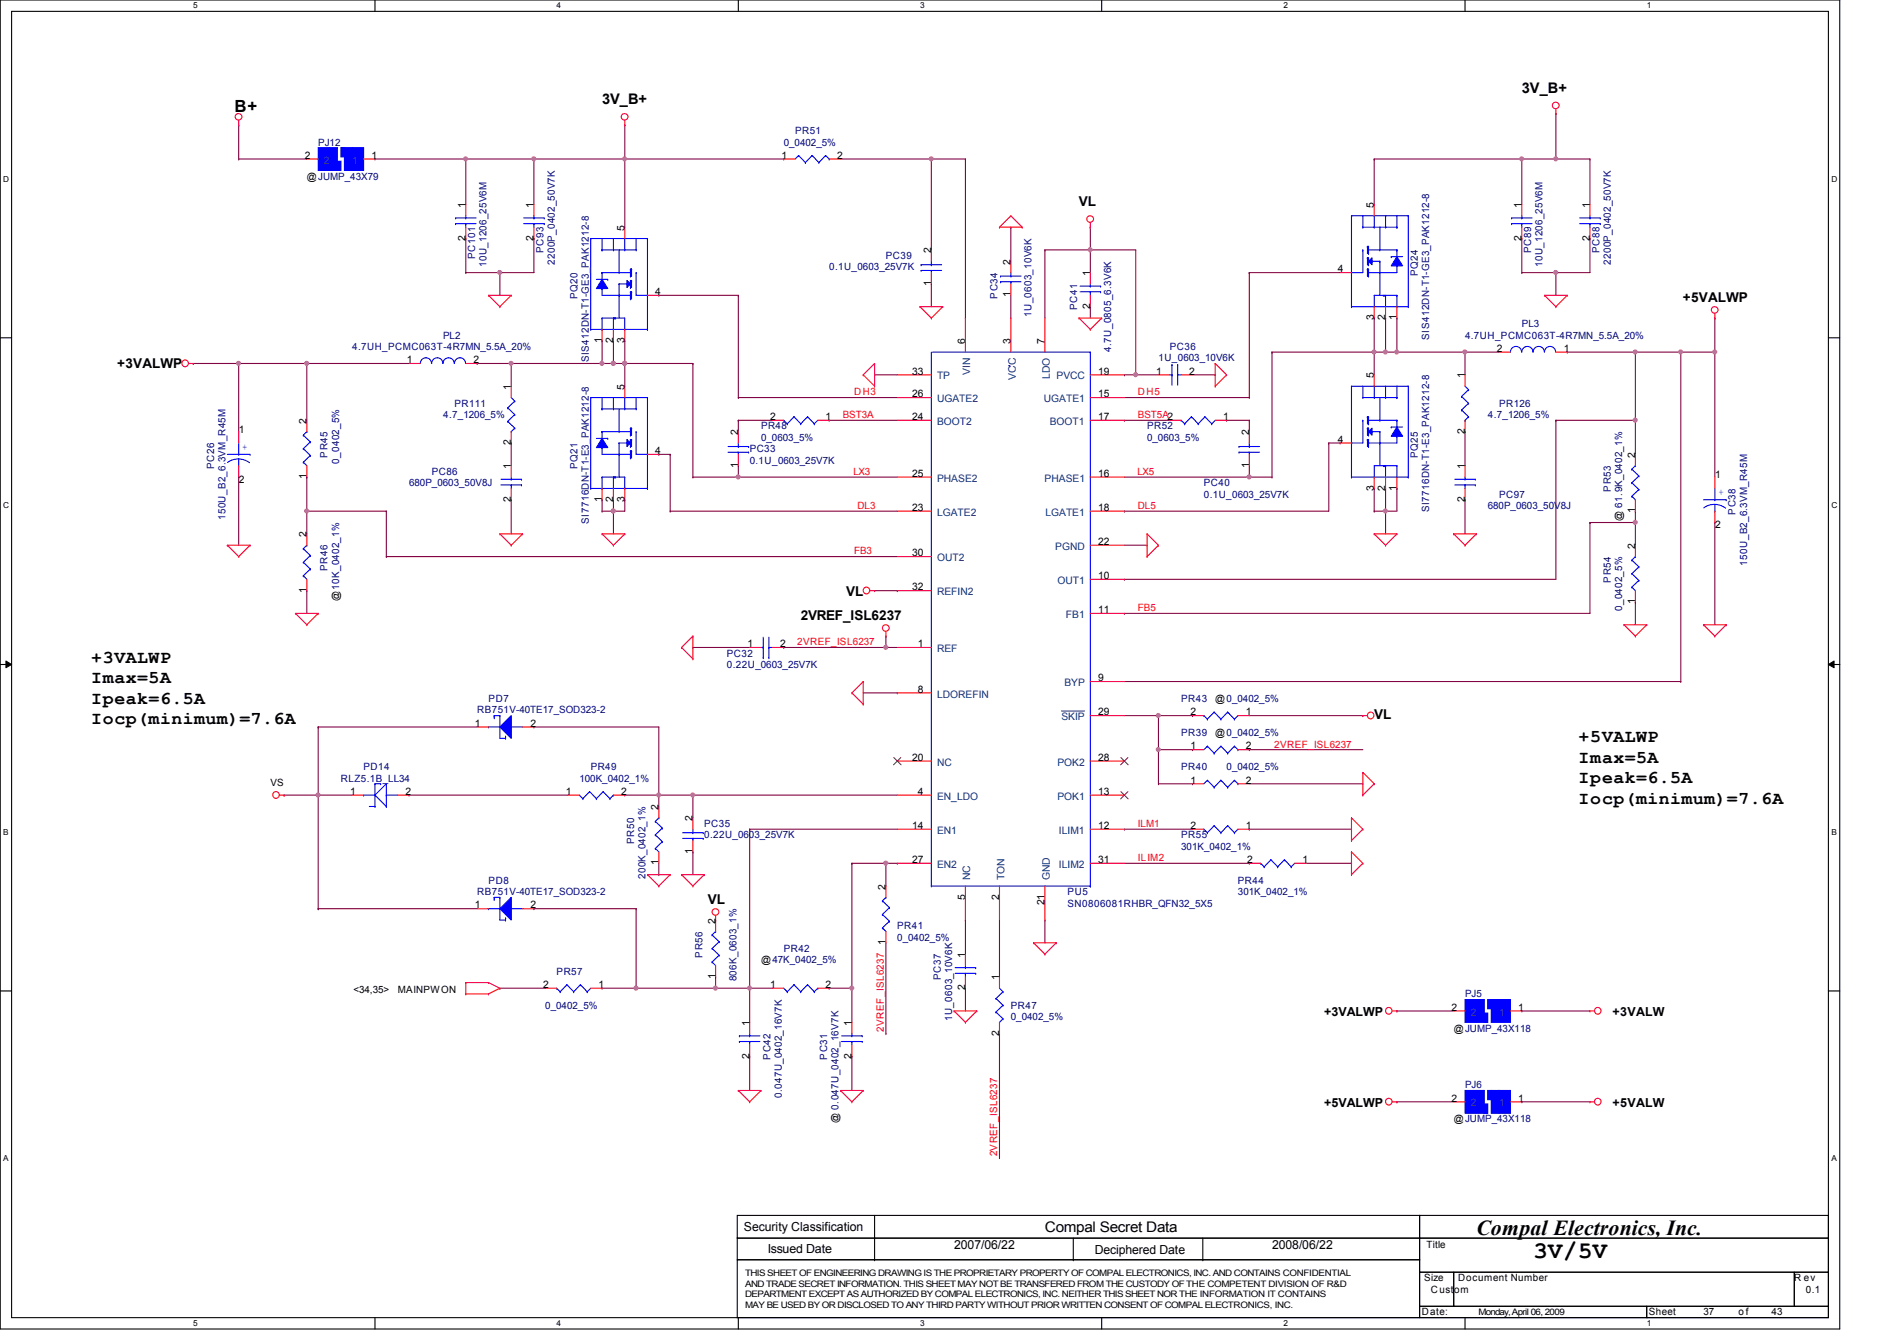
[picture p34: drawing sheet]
<svg xmlns="http://www.w3.org/2000/svg" width="297mm" height="210mm" viewBox="0 0 297 210" stroke-linecap="round" stroke-linejoin="round" font-family="sans-serif">
<defs><g id="words">
<text font-size="3.7" x="240.1" y="197">3V/5V</text>
<text font-size="3.3" x="231.2" y="193.3">Compal Electronics, Inc.</text>
<g font-size="2.8">
<text x="14.3" y="103.7">+3VALWP</text>
<text x="14.3" y="106.9">Imax=5A</text>
<text x="14.3" y="110.2">Ipeak=6.5A</text>
<text x="14.3" y="113.4">Iocp(minimum)=7.6A</text>
<text x="247.2" y="116.2">+5VALWP</text>
<text x="247.2" y="119.4">Imax=5A</text>
<text x="247.2" y="122.6">Ipeak=6.5A</text>
<text x="247.2" y="125.8">Iocp(minimum)=7.6A</text>
</g>
<text font-size="2.6" x="36.7" y="17.5">B+</text>
<g font-size="2.3">
<text x="94.3" y="16.3">3V_B+</text>
<text x="238.3" y="14.6">3V_B+</text>
<text x="163.6" y="192.9">Compal Secret Data</text>
</g>
<g font-size="2.1">
<text x="168.9" y="32.2">VL</text>
<text x="263.5" y="47.3">+5VALWP</text>
<text x="18.4" y="57.7">+3VALWP</text>
<text x="132.5" y="93.2">VL</text>
<text x="125.4" y="97.1">2VREF_ISL6237</text>
<text x="215.2" y="112.6">VL</text>
<text x="110.8" y="141.6">VL</text>
</g>
<g font-size="1.9">
<text x="207.3" y="159">+3VALWP</text>
<text x="252.5" y="159">+3VALW</text>
<text x="207.3" y="173.2">+5VALWP</text>
<text x="252.5" y="173.2">+5VALW</text>
<text x="116.5" y="192.7">Security Classification</text>
<text x="120.2" y="196.1">Issued Date</text>
<text x="149.4" y="195.6">2007/06/22</text>
<text x="171.4" y="196.3">Deciphered Date</text>
<text x="199.2" y="195.6">2008/06/22</text>
</g>
<g font-size="1.6" fill="#000080">
<text x="49.8" y="22.8">PJ12</text>
<text x="122.7" y="22.8">0_0402_5%</text>
<text x="124.5" y="21">PR51</text>
<text x="74.4" y="40.5" transform="rotate(-90 74.4 40.5)">PC101</text>
<text x="76.2" y="41.8" transform="rotate(-90 76.2 41.8)">10U_1206_25V6M</text>
<text x="85.1" y="39.7" transform="rotate(-90 85.1 39.7)">PC93</text>
<text x="86.9" y="41.4" transform="rotate(-90 86.9 41.4)">2200P_0402_50V7K</text>
<text x="138.7" y="40.6">PC39</text>
<text x="239.8" y="39.7" transform="rotate(-90 239.8 39.7)">PC89</text>
<text x="241.6" y="41.8" transform="rotate(-90 241.6 41.8)">10U_1206_25V6M</text>
<text x="250.4" y="39.7" transform="rotate(-90 250.4 39.7)">PC88</text>
<text x="252.2" y="41.4" transform="rotate(-90 252.2 41.4)">2200P_0402_50V7K</text>
<text x="90.4" y="46.8" transform="rotate(-90 90.4 46.8)">PQ20</text>
<text x="129.8" y="42.3">0.1U_0603_25V7K</text>
<text x="156.2" y="46.8" transform="rotate(-90 156.2 46.8)">PC34</text>
<text x="222" y="43.2" transform="rotate(-90 222 43.2)">PQ24</text>
<text x="69.4" y="53">PL2</text>
<text x="161.5" y="49.6" transform="rotate(-90 161.5 49.6)">1U_0603_10V6K</text>
<text x="168.7" y="48.6" transform="rotate(-90 168.7 48.6)">PC41</text>
<text x="223.8" y="53.2" transform="rotate(-90 223.8 53.2)">SIS412DN-T1-GE3_PAK1212-8</text>
<text x="229.4" y="53">4.7UH_PCMC063T-4R7MN_5.5A_20%</text>
<text x="238.3" y="51.2">PL3</text>
<text x="55.2" y="54.8">4.7UH_PCMC063T-4R7MN_5.5A_20%</text>
<text x="92.2" y="56.7" transform="rotate(-90 92.2 56.7)">SIS412DN-T1-GE3_PAK1212-8</text>
<text x="174" y="55.1" transform="rotate(-90 174 55.1)">4.7U_0805_6.3V6K</text>
<text x="181.4" y="56.6">1U_0603_10V6K</text>
<text x="183.2" y="54.8">PC36</text>
<text x="69.4" y="65.4">4.7_1206_5%</text>
<text x="71.2" y="63.7">PR111</text>
<text x="233" y="65.4">4.7_1206_5%</text>
<text x="234.7" y="63.7">PR126</text>
<text x="51.3" y="71.7" transform="rotate(-90 51.3 71.7)">PR45</text>
<text x="117.4" y="70.8">PC33</text>
<text x="119.2" y="67.2">PR48</text>
<text x="119.2" y="69">0_0603_5%</text>
<text x="179.6" y="67.2">PR52</text>
<text x="179.6" y="69">0_0603_5%</text>
<text x="222" y="71.7" transform="rotate(-90 222 71.7)">PQ25</text>
<text x="33.5" y="73.4" transform="rotate(-90 33.5 73.4)">PC26</text>
<text x="53.1" y="72.6" transform="rotate(-90 53.1 72.6)">0_0402_5%</text>
<text x="64" y="76.1">680P_0603_50V8J</text>
<text x="67.6" y="74.3">PC86</text>
<text x="90.4" y="73.4" transform="rotate(-90 90.4 73.4)">PQ21</text>
<text x="117.4" y="72.6">0.1U_0603_25V7K</text>
<text x="188.5" y="76.1">PC40</text>
<text x="188.5" y="77.9">0.1U_0603_25V7K</text>
<text x="234.7" y="77.9">PC97</text>
<text x="252.2" y="77" transform="rotate(-90 252.2 77)">PR53</text>
<text x="35.3" y="81.4" transform="rotate(-90 35.3 81.4)">150U_B2_6.3VM_R45M</text>
<text x="92.2" y="82" transform="rotate(-90 92.2 82)">SI7716DN-T1-E3_PAK1212-8</text>
<text x="223.8" y="80.2" transform="rotate(-90 223.8 80.2)">SI7716DN-T1-E3_PAK1212-8</text>
<text x="233" y="79.7">680P_0603_50V8J</text>
<text x="271.8" y="80.6" transform="rotate(-90 271.8 80.6)">PC38</text>
<text x="51.3" y="89.5" transform="rotate(-90 51.3 89.5)">PR46</text>
<text x="273.6" y="88.6" transform="rotate(-90 273.6 88.6)">150U_B2_6.3VM_R45M</text>
<text x="252.2" y="91.2" transform="rotate(-90 252.2 91.2)">PR54</text>
<text x="254" y="95.7" transform="rotate(-90 254 95.7)">0_0402_5%</text>
<text x="113.8" y="102.8">PC32</text>
<text x="113.8" y="104.6">0.22U_0603_25V7K</text>
<text x="74.7" y="111.7">RB751V-40TE17_SOD323-2</text>
<text x="76.5" y="109.9">PD7</text>
<text x="185" y="109.9">PR43</text>
<text x="185" y="115.2">PR39</text>
<text x="53.4" y="122.3">RLZ5.1B_LL34</text>
<text x="56.9" y="120.6">PD14</text>
<text x="90.7" y="122.3">100K_0402_1%</text>
<text x="92.5" y="120.6">PR49</text>
<text x="185" y="120.6">PR40</text>
<text x="192.1" y="120.6">0_0402_5%</text>
<text x="110.3" y="129.5">PC35</text>
<text x="110.3" y="131.2">0.22U_0603_25V7K</text>
<text x="185" y="131.2">PR55</text>
<text x="99.3" y="132.1" transform="rotate(-90 99.3 132.1)">PR50</text>
<text x="101.1" y="137.6" transform="rotate(-90 101.1 137.6)">200K_0402_1%</text>
<text x="185" y="133">301K_0402_1%</text>
<text x="74.7" y="140.1">RB751V-40TE17_SOD323-2</text>
<text x="76.5" y="138.3">PD8</text>
<text x="167.2" y="140.1">PU5</text>
<text x="167.2" y="141.9">SN0806081RHBR_QFN32_5X5</text>
<text x="193.8" y="138.3">PR44</text>
<text x="193.8" y="140.1">301K_0402_1%</text>
<text x="110" y="149.9" transform="rotate(-90 110 149.9)">PR56</text>
<text x="122.7" y="149">PR42</text>
<text x="140.5" y="145.5">PR41</text>
<text x="140.5" y="147.2">0_0402_5%</text>
<text x="87.2" y="152.6">PR57</text>
<text x="115.3" y="153.6" transform="rotate(-90 115.3 153.6)">806K_0603_1%</text>
<text x="147.3" y="153.5" transform="rotate(-90 147.3 153.5)">PC37</text>
<text x="85.4" y="157.9">0_0402_5%</text>
<text x="149.1" y="159.9" transform="rotate(-90 149.1 159.9)">1U_0603_10V6K</text>
<text x="158.3" y="157.9">PR47</text>
<text x="158.3" y="159.7">0_0402_5%</text>
<text x="229.4" y="156.1">PJ5</text>
<text x="120.6" y="165.9" transform="rotate(-90 120.6 165.9)">PC42</text>
<text x="129.5" y="165.9" transform="rotate(-90 129.5 165.9)">PC31</text>
<text x="122.4" y="171.9" transform="rotate(-90 122.4 171.9)">0.047U_0402_16V7K</text>
<text x="229.4" y="170.3">PJ6</text>
</g>
<g font-size="1.6">
<text x="47.7" y="24.8">2</text>
<text x="48" y="28.1">@JUMP_43X79</text>
<text x="58.2" y="24.8">1</text>
<text x="122.4" y="24.8">1</text>
<text x="131.1" y="24.8">2</text>
<text x="72.9" y="32.6" transform="rotate(-90 72.9 32.6)">1</text>
<text x="83.6" y="32.6" transform="rotate(-90 83.6 32.6)">1</text>
<text x="215.1" y="32.6" transform="rotate(-90 215.1 32.6)">5</text>
<text x="238.2" y="32.6" transform="rotate(-90 238.2 32.6)">1</text>
<text x="248.9" y="32.6" transform="rotate(-90 248.9 32.6)">1</text>
<text x="72.9" y="37.7" transform="rotate(-90 72.9 37.7)">2</text>
<text x="83.6" y="37.7" transform="rotate(-90 83.6 37.7)">2</text>
<text x="97.8" y="36.1" transform="rotate(-90 97.8 36.1)">5</text>
<text x="145.8" y="39.7" transform="rotate(-90 145.8 39.7)">2</text>
<text x="158.2" y="41.4" transform="rotate(-90 158.2 41.4)">2</text>
<text x="238.2" y="37.7" transform="rotate(-90 238.2 37.7)">2</text>
<text x="248.9" y="37.7" transform="rotate(-90 248.9 37.7)">2</text>
<text x="102.6" y="46.2">4</text>
<text x="145.8" y="44.8" transform="rotate(-90 145.8 44.8)">1</text>
<text x="158.2" y="46.6" transform="rotate(-90 158.2 46.6)">1</text>
<text x="170.7" y="43.2" transform="rotate(-90 170.7 43.2)">1</text>
<text x="209.5" y="42.6">4</text>
<text x="94.2" y="53.7" transform="rotate(-90 94.2 53.7)">1</text>
<text x="96" y="53.7" transform="rotate(-90 96 53.7)">2</text>
<text x="97.8" y="53.7" transform="rotate(-90 97.8 53.7)">3</text>
<text x="151.1" y="53.9" transform="rotate(-90 151.1 53.9)">6</text>
<text x="158.2" y="53.9" transform="rotate(-90 158.2 53.9)">3</text>
<text x="163.6" y="53.9" transform="rotate(-90 163.6 53.9)">7</text>
<text x="170.7" y="48.3" transform="rotate(-90 170.7 48.3)">2</text>
<text x="215.1" y="50.1" transform="rotate(-90 215.1 50.1)">3</text>
<text x="216.9" y="50.1" transform="rotate(-90 216.9 50.1)">2</text>
<text x="218.7" y="50.1" transform="rotate(-90 218.7 50.1)">1</text>
<text x="63.7" y="56.9">1</text>
<text x="74.2" y="56.9">2</text>
<text x="142.8" y="58.6">33</text>
<text x="172" y="58.6">19</text>
<text x="181.1" y="58.6">1</text>
<text x="186.2" y="58.6">2</text>
<text x="215.1" y="59.2" transform="rotate(-90 215.1 59.2)">5</text>
<text x="229.4" y="59.2" transform="rotate(-90 229.4 59.2)">1</text>
<text x="234.4" y="55.1">2</text>
<text x="244.9" y="55.1">1</text>
<text x="80" y="61" transform="rotate(-90 80 61)">1</text>
<text x="97.8" y="61" transform="rotate(-90 97.8 61)">5</text>
<text x="120.6" y="65.7">2</text>
<text x="129.3" y="65.7">1</text>
<text x="142.8" y="62.2">26</text>
<text x="142.8" y="65.7">24</text>
<text x="172" y="65.7">17</text>
<text x="172" y="62.2">15</text>
<text x="191.5" y="65.7">1</text>
<text x="37.4" y="67.7">1</text>
<text x="48" y="66.3" transform="rotate(-90 48 66.3)">2</text>
<text x="80" y="69.7" transform="rotate(-90 80 69.7)">2</text>
<text x="102.6" y="71.1">4</text>
<text x="115.6" y="68.1" transform="rotate(-90 115.6 68.1)">2</text>
<text x="195.6" y="68.1" transform="rotate(-90 195.6 68.1)">2</text>
<text x="209.5" y="69.3">4</text>
<text x="229.4" y="67.9" transform="rotate(-90 229.4 67.9)">2</text>
<text x="256" y="71.7" transform="rotate(-90 256 71.7)">2</text>
<text x="37.4" y="75.6">2</text>
<text x="48" y="75" transform="rotate(-90 48 75)">1</text>
<text x="80" y="73.4" transform="rotate(-90 80 73.4)">1</text>
<text x="115.6" y="73.2" transform="rotate(-90 115.6 73.2)">1</text>
<text x="142.8" y="74.6">25</text>
<text x="172" y="74.6">16</text>
<text x="195.6" y="73.2" transform="rotate(-90 195.6 73.2)">1</text>
<text x="215.1" y="76.8" transform="rotate(-90 215.1 76.8)">3</text>
<text x="216.9" y="76.8" transform="rotate(-90 216.9 76.8)">2</text>
<text x="218.7" y="76.8" transform="rotate(-90 218.7 76.8)">1</text>
<text x="229.4" y="73.4" transform="rotate(-90 229.4 73.4)">1</text>
<text x="268.6" y="74.8">1</text>
<text x="80" y="78.6" transform="rotate(-90 80 78.6)">2</text>
<text x="94.2" y="78.6" transform="rotate(-90 94.2 78.6)">1</text>
<text x="96" y="78.6" transform="rotate(-90 96 78.6)">2</text>
<text x="97.8" y="78.6" transform="rotate(-90 97.8 78.6)">3</text>
<text x="142.8" y="80">23</text>
<text x="172" y="80">18</text>
<text x="229.4" y="78.6" transform="rotate(-90 229.4 78.6)">2</text>
<text x="254" y="81.6" transform="rotate(-90 254 81.6)">@ 61.9K_0402_1%</text>
<text x="256" y="80.3" transform="rotate(-90 256 80.3)">1</text>
<text x="268.6" y="82.7">2</text>
<text x="48" y="84.1" transform="rotate(-90 48 84.1)">2</text>
<text x="142.8" y="87.1">30</text>
<text x="172" y="85.3">22</text>
<text x="256" y="85.9" transform="rotate(-90 256 85.9)">2</text>
<text x="48" y="92.8" transform="rotate(-90 48 92.8)">1</text>
<text x="53.1" y="94.1" transform="rotate(-90 53.1 94.1)">@10K_0402_1%</text>
<text x="142.8" y="92.4">32</text>
<text x="172" y="90.6">10</text>
<text x="172" y="96">11</text>
<text x="256" y="94.6" transform="rotate(-90 256 94.6)">1</text>
<text x="117" y="101.3">1</text>
<text x="122.2" y="101.3">2</text>
<text x="143.7" y="101.3">1</text>
<text x="172" y="106.6">9</text>
<text x="74.4" y="113.7">1</text>
<text x="83.1" y="113.7">2</text>
<text x="143.7" y="108.4">8</text>
<text x="172" y="112">29</text>
<text x="186.4" y="112">2</text>
<text x="190.3" y="109.9">@0_0402_5%</text>
<text x="195.1" y="112">1</text>
<text x="142.8" y="119.1">20</text>
<text x="172" y="119.1">28</text>
<text x="186.4" y="117.3">1</text>
<text x="190.3" y="115.2">@0_0402_5%</text>
<text x="195.1" y="117.3">2</text>
<text x="42.4" y="123.1">VS</text>
<text x="54.8" y="124.4">1</text>
<text x="63.5" y="124.4">2</text>
<text x="88.6" y="124.4">1</text>
<text x="97.3" y="124.4">2</text>
<text x="143.7" y="124.4">4</text>
<text x="172" y="124.4">13</text>
<text x="186.4" y="122.6">1</text>
<text x="195.1" y="122.6">2</text>
<text x="103.1" y="126.8" transform="rotate(-90 103.1 126.8)">2</text>
<text x="108.5" y="128.6" transform="rotate(-90 108.5 128.6)">2</text>
<text x="142.8" y="129.8">14</text>
<text x="172" y="129.8">12</text>
<text x="186.4" y="129.8">2</text>
<text x="195.1" y="129.8">1</text>
<text x="103.1" y="135.5" transform="rotate(-90 103.1 135.5)">1</text>
<text x="108.5" y="133.7" transform="rotate(-90 108.5 133.7)">1</text>
<text x="142.8" y="135.1">27</text>
<text x="172" y="135.1">31</text>
<text x="195.3" y="135.1">2</text>
<text x="204" y="135.1">1</text>
<text x="74.4" y="142.2">1</text>
<text x="83.1" y="142.2">2</text>
<text x="138.7" y="139.2" transform="rotate(-90 138.7 139.2)">2</text>
<text x="151.1" y="140.8" transform="rotate(-90 151.1 140.8)">5</text>
<text x="156.5" y="140.8" transform="rotate(-90 156.5 140.8)">2</text>
<text x="163.6" y="141.7" transform="rotate(-90 163.6 141.7)">21</text>
<text x="112" y="144.6" transform="rotate(-90 112 144.6)">2</text>
<text x="138.7" y="147.9" transform="rotate(-90 138.7 147.9)">1</text>
<text x="151.1" y="149.9" transform="rotate(-90 151.1 149.9)">1</text>
<text x="55.3" y="155.4">&lt;34,35&gt;</text>
<text x="62.3" y="155.4">MAINPWON</text>
<text x="85" y="154.6">2</text>
<text x="93.7" y="154.6">1</text>
<text x="112" y="153.2" transform="rotate(-90 112 153.2)">1</text>
<text x="119.2" y="150.8">@47K_0402_5%</text>
<text x="120.6" y="154.6">1</text>
<text x="129.3" y="154.6">2</text>
<text x="151.1" y="155" transform="rotate(-90 151.1 155)">2</text>
<text x="156.5" y="153.5" transform="rotate(-90 156.5 153.5)">1</text>
<text x="117.3" y="160.6" transform="rotate(-90 117.3 160.6)">1</text>
<text x="133.3" y="160.6" transform="rotate(-90 133.3 160.6)">1</text>
<text x="227.3" y="158.2">2</text>
<text x="227.6" y="161.5">@JUMP_43X118</text>
<text x="237.7" y="158.2">1</text>
<text x="117.3" y="165.7" transform="rotate(-90 117.3 165.7)">2</text>
<text x="133.3" y="165.7" transform="rotate(-90 133.3 165.7)">2</text>
<text x="156.5" y="162.1" transform="rotate(-90 156.5 162.1)">2</text>
<text x="227.3" y="172.4">2</text>
<text x="237.7" y="172.4">1</text>
<text x="131.3" y="175.9" transform="rotate(-90 131.3 175.9)">@ 0.047U_0402_16V7K</text>
<text x="227.6" y="175.7">@JUMP_43X118</text>
<text x="223.3" y="195.4">Title</text>
<text x="223" y="200.6">Size</text>
<text x="224.1" y="202.4">Custom</text>
<text x="228.3" y="200.6">Document Number</text>
<text x="281" y="200.6">R ev</text>
<text x="282.7" y="202.4">0.1</text>
<text x="222.6" y="205.9">Date:</text>
<text x="258.2" y="205.9">Sheet</text>
<text x="266.7" y="205.9">37</text>
<text x="272.2" y="205.9">o f</text>
<text x="277.4" y="205.9">43</text>
</g>
<g font-size="1.6" fill="#004080">
<text x="50.7" y="25.6">2</text>
<text x="55.2" y="25.6">1</text>
<text x="146.7" y="59.4">TP</text>
<text x="151.9" y="58.8" transform="rotate(-90 151.9 58.8)">VIN</text>
<text x="159" y="59.5" transform="rotate(-90 159 59.5)">VCC</text>
<text x="164.4" y="59.4" transform="rotate(-90 164.4 59.4)">LDO</text>
<text x="165.4" y="59.4">PVCC</text>
<text x="146.7" y="62.9">UGATE2</text>
<text x="163.4" y="62.9">UGATE1</text>
<text x="146.7" y="66.5">BOOT2</text>
<text x="164.4" y="66.5">BOOT1</text>
<text x="146.7" y="75.4">PHASE2</text>
<text x="163.6" y="75.4">PHASE1</text>
<text x="146.7" y="80.7">LGATE2</text>
<text x="163.7" y="80.7">LGATE1</text>
<text x="146.7" y="87.8">OUT2</text>
<text x="165.2" y="86.1">PGND</text>
<text x="146.7" y="93.2">REFIN2</text>
<text x="165.6" y="91.4">OUT1</text>
<text x="166.9" y="96.7">FB1</text>
<text x="146.7" y="102.1">REF</text>
<text x="166.7" y="107.4">BYP</text>
<text x="146.7" y="109.2">LDOREFIN</text>
<text x="166.2" y="112.7">SKIP</text>
<text x="146.7" y="119.8">NC</text>
<text x="165.6" y="119.8">POK2</text>
<text x="146.7" y="125.2">EN_LDO</text>
<text x="165.6" y="125.2">POK1</text>
<text x="146.7" y="130.5">EN1</text>
<text x="165.8" y="130.5">ILIM1</text>
<text x="146.7" y="135.8">EN2</text>
<text x="151.9" y="137.8" transform="rotate(-90 151.9 137.8)">NC</text>
<text x="157.3" y="137.8" transform="rotate(-90 157.3 137.8)">TON</text>
<text x="164.4" y="137.8" transform="rotate(-90 164.4 137.8)">GND</text>
<text x="165.8" y="135.8">ILIM2</text>
<text x="230.3" y="159">2</text>
<text x="234.7" y="159">1</text>
<text x="230.3" y="173.2">2</text>
<text x="234.7" y="173.2">1</text>
</g>
<g font-size="1.6" fill="#f00">
<text x="131.9" y="65.4">BST3A</text>
<text x="133.7" y="61.9">DH3</text>
<text x="178.2" y="61.9">DH5</text>
<text x="178.2" y="65.4">BST5A2</text>
<text x="133.6" y="74.3">LX3</text>
<text x="178.1" y="74.3">LX5</text>
<text x="134.3" y="79.7">DL3</text>
<text x="178.2" y="79.7">DL5</text>
<text x="133.7" y="86.8">FB3</text>
<text x="178.2" y="95.7">FB5</text>
<text x="124.8" y="101">2VREF_ISL6237</text>
<text x="199.5" y="117">2VREF_ISL6237</text>
<text x="178.2" y="129.5">ILM1</text>
<text x="178.2" y="134.8">ILIM2</text>
<text x="138.4" y="161.5" transform="rotate(-90 138.4 161.5)">2VREF_ISL6237</text>
<text x="156.2" y="181" transform="rotate(-90 156.2 181)">2VREF_ISL6237</text>
</g>
<g font-size="1.6" fill="#00f">
<text x="37.9" y="70.4">+</text>
<text x="269.1" y="77.5">+</text>
</g>
<g font-size="1.4">
<text x="116.7" y="201.4">AND TRADE SECRET INFORMATION. THIS SHEET MAY NOT BE TRANSFERED FROM THE CUSTODY OF THE COMPETENT DIVISION OF R&amp;D</text>
<text x="116.7" y="203">DEPARTMENT EXCEPT AS AUTHORIZED BY COMPAL ELECTRONICS, INC. NEITHER THIS SHEET NOR THE INFORMATION IT CONTAINS</text>
<text x="116.7" y="199.7">THIS SHEET OF ENGINEERING DRAWING IS THE PROPRIETARY PROPERTY OF COMPAL ELECTRONICS, INC. AND CONTAINS CONFIDENTIAL</text>
<text x="116.7" y="204.7">MAY BE USED BY OR DISCLOSED TO ANY THIRD PARTY WITHOUT PRIOR WRITTEN CONSENT OF COMPAL ELECTRONICS, INC.</text>
<text x="231.5" y="205.8">Monday, April 06, 2009</text>
</g>
<g font-size="1.3">
<text x="30.3" y="1.3">5</text>
<text x="87.2" y="1.3">4</text>
<text x="144.1" y="1.3">3</text>
<text x="201" y="1.3">2</text>
<text x="257.8" y="1.3">1</text>
<text x=".5" y="28.4">D</text>
<text x="286.8" y="28.4">D</text>
<text x=".5" y="79.5">C</text>
<text x="286.8" y="79.5">C</text>
<text x=".5" y="130.7">B</text>
<text x="286.8" y="130.7">B</text>
<text x=".5" y="181.8">A</text>
<text x="286.8" y="181.8">A</text>
<text x="30.3" y="207.6">5</text>
<text x="87.2" y="207.6">4</text>
<text x="144.1" y="207.6">3</text>
<text x="201" y="207.6">2</text>
<text x="257.8" y="207.6">1</text>
</g>
</g></defs>
<path d="M0 0h288.1v208h-288.1zM1.8 1.8h284.5v204.4h-284.5z" fill="none" stroke="#000" stroke-width=".17"/>
<g fill="#fff">
<path d="M30.3 .2h.6v1.4h-.6z"/>
<path d="M30.3 206.4h.6v1.4h-.6z"/>
</g>
<path d="M58.7 0v1.8M58.7 206.2v1.8" fill="none" stroke="#000" stroke-width=".17"/>
<g fill="#fff">
<path d="M87.2 .2h.6v1.4h-.6z"/>
<path d="M87.2 206.4h.6v1.4h-.6z"/>
</g>
<path d="M115.6 0v1.8M115.6 206.2v1.8" fill="none" stroke="#000" stroke-width=".17"/>
<g fill="#fff">
<path d="M144.1 .2h.6v1.4h-.6z"/>
<path d="M144.1 206.4h.6v1.4h-.6z"/>
</g>
<path d="M172.5 0v1.8M172.5 206.2v1.8" fill="none" stroke="#000" stroke-width=".17"/>
<g fill="#fff">
<path d="M201 .2h.6v1.4h-.6z"/>
<path d="M201 206.4h.6v1.4h-.6z"/>
</g>
<path d="M229.4 0v1.8M229.4 206.2v1.8" fill="none" stroke="#000" stroke-width=".17"/>
<g fill="#fff">
<path d="M257.8 .2h.7v1.4h-.7z"/>
<path d="M257.8 206.4h.7v1.4h-.7z"/>
<path d="M.5 27.3h.9v1.4h-.9z"/>
<path d="M286.8 27.3h.9v1.4h-.9z"/>
<path d="M.5 78.4h.9v1.4h-.9z"/>
<path d="M286.8 78.4h.9v1.4h-.9z"/>
</g>
<path d="M0 52.9h1.8M286.3 52.9h1.8" fill="none" stroke="#000" stroke-width=".17"/>
<g fill="#fff">
<path d="M.5 129.5h.8v1.4h-.8z"/>
<path d="M286.8 129.5h.8v1.4h-.8z"/>
</g>
<path d="M0 104h1.8M286.3 104h1.8" fill="none" stroke="#000" stroke-width=".17"/>
<path d="M.9 103.5l.9 .5-.9 .5zM286.3 104l.9-.5v1z" fill="#000"/>
<path d="M.9 103.5l.9 .5-.9 .5zM286.3 104l.9-.5v1z" fill="none" stroke="#000" stroke-width=".16"/>
<g fill="#fff">
<path d="M.5 180.6h.8v1.4h-.8z"/>
<path d="M286.8 180.6h.8v1.4h-.8z"/>
</g>
<g fill="none" stroke="#000" stroke-width=".17">
<path d="M0 155.1h1.8M286.3 155.1h1.8M115.4 190.2h106.9v3.6h-106.9zM115.4 193.8h106.9v3.4h-106.9zM115.4 197.2h106.9v9h-106.9zM136.9 193.8h.1M136.9 197.2h.1M136.9 190.2v7M168.1 197.2h.1M168.1 193.8v3.4M188.3 197.2h.1M188.3 193.8v3.4"/>
<path d="M222.3 190.2h64v3.6h-64zM222.3 193.8h64v5.3h-64zM222.3 199.1h5.3v5.4h-5.3zM227.6 199.1h53.4v5.4h-53.4zM281 199.1h5.3v5.4h-5.3zM222.3 204.5h35.5v1.7h-35.5zM257.8 204.5h28.5v1.7h-28.5z"/>
</g>
<g fill="none" stroke="#800040" stroke-width=".17">
<path d="M37.4 19.6h.1M37.4 19.6v5.3M97.8 19.6h.1M97.8 19.6v16M243.6 17.8h.1M243.6 17.8v7.1M37.4 24.9h.1M37.4 24.9h10.6M58.7 24.9h.1M58.7 24.9h64M72.9 24.9h.1M72.9 37.3h.1"/>
<path d="M72.9 24.9v7.1M72.9 37.3v5.4M83.6 24.9h.1M83.6 37.3h.1M83.6 37.3v5.4h-10.7M83.6 24.9v7.1M97.8 24.9h.1M122.7 24.9h.1M131.6 24.9h19.6M145.8 24.9h.1M145.8 24.9v14.2M151.2 24.9h.1"/>
<path d="M151.2 24.9v24.9M158.3 35.6h.1M158.3 35.6v5.3M163.6 39.1h.1M163.6 39.1v10.7M163.6 39.1h14.2v19.6M170.7 39.1h.1M170.7 35.6h.1M170.7 35.6v7.1M215.2 24.9h.1M215.2 32h.1M215.2 24.9h33.8"/>
<path d="M215.2 24.9v7.1M238.3 37.3h.1M238.3 24.9h.1M238.3 24.9v7.1M238.3 37.3v5.4M243.6 24.9h.1M249 37.3h.1M249 24.9h.1M249 37.3v5.4h-10.7M249 24.9v7.1M30.3 56.9h.1M30.3 56.9h33.7"/>
<path d="M37.4 56.9h.1M37.4 56.9v10.7M48 56.9h.1M48 56.9v8.9M72.9 42.7h.1M74.7 56.9h.1M74.7 56.9h33.8M78.3 42.7h.1M78.3 42.7v3.5M80 56.9h.1M80 56.9v3.6M94.3 53.3h.1"/>
<path d="M94.3 56.9h.1M94.3 53.3v3.6M96.1 56.9h.1M96.1 53.3h.1M96.1 53.3v3.6M97.8 56.9h.1M97.8 53.3h.1M97.8 53.3v7.2M103.2 46.2h.1M103.2 46.2h12.4M108.5 56.9h.1M108.5 56.9v17.8"/>
<path d="M115.6 46.2h.1M115.6 46.2v16M136.9 58.7h.1M136.9 58.7h3.6M145.8 44.4h.1M145.8 44.4v3.6M151.2 49.8h.1M158.3 49.8h.1M158.3 46.2v3.6M170.7 48h.1M170.7 48v1.8M176.1 58.7h.1"/>
<path d="M176.1 58.7h5.3M177.8 58.7h.1M186.7 58.7h3.6M190.3 58.7h.1M195.6 42.7h.1M195.6 42.7v19.5M195.6 42.7h14.2M199.2 55.1h.1M199.2 55.1v19.6M199.2 55.1h35.5M215.2 49.8h.1M215.2 55.1h.1"/>
<path d="M215.2 49.8v8.9M217 49.8h.1M217 55.1h.1M217 49.8v5.3M218.7 55.1h.1M218.7 49.8h.1M218.7 49.8v5.3M229.4 55.1h.1M229.4 55.1v3.6M238.3 42.7h.1M243.6 42.7h.1M243.6 42.7v3.5"/>
<path d="M245.4 55.1h.1M245.4 55.1h23.1M256.1 55.1h.1M256.1 55.1v16M263.2 55.1h.1M263.2 55.1v51.6M268.5 55.1h.1M268.5 49.8h.1M268.5 49.8v24.9M37.4 74.7h.1M37.4 74.7v10.6M48 74.7h.1"/>
<path d="M48 74.7v8.9M80 78.2h.1M80 69.3h.1M80 69.3v3.6M80 78.2v5.4M94.3 78.2h.1M94.3 78.2v1.8M96.1 78.2h.1M96.1 78.2v5.4M97.8 78.2h.1M97.8 78.2v1.8h-3.5M103.2 71.1h.1"/>
<path d="M103.2 71.1h1.7M104.9 71.1h.1M104.9 71.1v8.9M108.5 74.7h.1M108.5 74.7h32M115.6 62.2h.1M115.6 74.7h.1M115.6 65.8h.1M115.6 72.9h.1M115.6 62.2h24.9M115.6 65.8h5.3M115.6 65.8v1.8"/>
<path d="M115.6 72.9v1.8M129.8 65.8h.1M129.8 65.8h10.7M176.1 65.8h.1M176.1 62.2h19.5M176.1 65.8h7.1M176.1 74.7h23.1M192.1 65.8h.1M192.1 65.8h3.5M195.6 62.2h.1M195.6 74.7h.1M195.6 65.8h.1"/>
<path d="M195.6 65.8v1.8M195.6 72.9v1.8M199.2 74.7h.1M208.1 69.3h.1M208.1 69.3v10.7h-32M208.1 69.3h1.7M209.8 69.3h.1M215.2 76.5h.1M215.2 76.5v3.5M217 76.5h.1M217 76.5v7.1M218.7 76.5h.1"/>
<path d="M218.7 76.5v3.5h-3.5M229.4 78.2h.1M229.4 67.6h.1M229.4 67.6v5.3M229.4 78.2v5.4M243.6 65.8h.1M243.6 65.8h12.5M243.6 65.8v24.9h-67.5M256.1 65.8h.1M48 80h.1M48 92.5h.1M48 92.5v3.5"/>
<path d="M48 80h12.5M60.5 87.1h.1M60.5 80h.1M60.5 87.1h80M60.5 80v7.1M94.3 80h.1M96.1 80h.1M104.9 80h.1M104.9 80h35.6M136.9 92.5h3.6M138.7 99.6h.1M138.7 99.6v1.7"/>
<path d="M140.5 92.5h.1M176.1 80h.1M176.1 96h.1M176.1 90.7h.1M176.1 85.3h3.5M179.6 85.3h.1M215.2 80h.1M217 80h.1M249 81.8h.1M249 81.8v14.2h-72.9M249 81.8h7.1M256.1 94.2h.1"/>
<path d="M256.1 81.8h.1M256.1 80h.1M256.1 80v5.3M256.1 94.2v3.6M268.5 81.8h.1M268.5 81.8v16M49.8 113.8h.1M49.8 113.8v28.4M49.8 113.8h24.9M83.6 113.8h.1M83.6 113.8h19.6v12.4M108.5 101.3h.1"/>
<path d="M108.5 101.3h8.9M122.7 101.3h.1M122.7 101.3h17.8M135.2 108.5h5.3M138.7 101.3h.1M140.5 108.5h.1M176.1 112h10.6M176.1 106.7h87.1M181.4 117.3h.1M181.4 112h.1M181.4 112v10.7M181.4 117.3h5.3"/>
<path d="M186.7 117.3h.1M186.7 112h.1M195.6 117.3h.1M195.6 117.3h17.8M195.6 112h17.8M213.4 112h.1M263.2 106.7h.1M44.5 124.5h.1M44.5 124.5h10.7M49.8 124.5h.1M64 124.5h.1M64 124.5h24.9"/>
<path d="M97.8 124.5h.1M97.8 124.5h42.7M103.2 124.5h.1M103.2 136.9h.1M103.2 135.1v1.8M108.5 133.3h.1M108.5 124.5h.1M108.5 124.5v3.5M108.5 133.3v3.6M117.4 129.8h.1M117.4 129.8h23.1M117.4 129.8v30.2"/>
<path d="M133.4 135.1h.1M133.4 135.1h7.1M133.4 135.1v24.9M138.7 135.1h.1M138.7 135.1v3.6M140.5 135.1h.1M176.1 129.8h.1M176.1 135.1h19.5M176.1 129.8h10.6M181.4 122.7h.1M181.4 122.7h5.3M186.7 122.7h.1"/>
<path d="M195.6 135.1h.1M195.6 129.8h.1M195.6 129.8h16M195.6 122.7h17.8M204.5 135.1h7.1M211.6 135.1h.1M213.4 122.7h.1M49.8 142.2h.1M49.8 142.2h24.9M78.3 154.7h.1M78.3 154.7h7.1M83.6 142.2h.1"/>
<path d="M83.6 142.2h16M94.3 154.7h.1M94.3 154.7h26.6M99.6 154.7h.1M99.6 142.2h.1M99.6 142.2v12.5M112.1 154.7h.1M112.1 152.9h.1M112.1 152.9v1.8M117.4 154.7h.1M129.8 154.7h.1M129.8 154.7h3.6"/>
<path d="M133.4 154.7h.1M138.7 147.6v14.2M151.2 154.7h.1M151.2 144h.1M151.2 144v5.4M151.2 154.7v3.5M156.5 152.9h.1M156.5 144v8.9M163.6 144h.1M163.6 144v3.6M218.7 158.2h.1M218.7 158.2h8.9"/>
<path d="M238.3 158.2h.1M238.3 158.2h10.7M117.4 165.4h.1M117.4 165.4v5.3M133.4 165.4h.1M133.4 165.4v5.3M138.7 161.8h.1M156.5 161.8h.1M156.5 161.8v19.6M218.7 172.5h.1M218.7 172.5h8.9M238.3 172.5h.1"/>
<path d="M238.3 172.5h10.7"/>
</g>
<g fill="none" stroke="#f00" stroke-width=".17">
<path d="M37.4 19.6h.1M37.4 18.8v.8M97.8 19.6h.1M97.8 18.8v.8M243.6 17.8h.1M243.6 17.1v.7M156.5 35.6h.1M156.5 35.6h3.6M158.3 33.8h.1M158.3 33.8l-1.8 1.8M158.3 33.8l1.8 1.8M160.1 35.6h.1"/>
<path d="M170.7 35.6h.1M170.7 34.8v.8M29.5 56.9h.8M30.3 56.9h.1M76.5 46.2h.1M76.5 46.2h3.5M76.5 46.2l1.8 1.8M78.3 48h.1M80 46.2h.1M80 46.2l-1.7 1.8M135.2 58.7h.1M135.2 58.7l1.7 1.8"/>
<path d="M136.9 56.9h.1M136.9 56.9v3.6M136.9 56.9l-1.7 1.8M140.5 58.7h5.3M144.1 48h.1M144.1 48h3.5M144.1 48l1.7 1.8M145.8 49.8h.1M147.6 48h.1M147.6 48l-1.8 1.8M151.2 49.8v5.3M158.3 49.8v5.3"/>
<path d="M163.6 49.8v5.3M168.9 49.8h.1M168.9 49.8h3.6M168.9 49.8l1.8 1.8M170.7 51.6h.1M170.7 58.7h5.4M172.5 49.8h.1M172.5 49.8l-1.8 1.8M190.3 56.9h.1M190.3 56.9v3.6M190.3 56.9l1.8 1.8M192.1 58.7h.1"/>
<path d="M192.1 58.7l-1.8 1.8M241.8 46.2h.1M241.8 46.2h3.6M241.8 46.2l1.8 1.8M243.6 48h.1M245.4 46.2h.1M245.4 46.2l-1.8 1.8M268.5 49.8h.1M268.5 49.1v.7M136.9 60.5h.1M140.5 62.2h5.3M140.5 65.8h5.3"/>
<path d="M140.5 74.7h5.3M170.7 62.2h5.4M170.7 65.8h5.4M170.7 74.7h5.4M190.3 60.5h.1M35.6 85.3h.1M35.6 85.3h3.6M35.6 85.3l1.8 1.8M37.4 87.1h.1M39.2 85.3h.1M39.2 85.3l-1.8 1.8M46.3 96h.1"/>
<path d="M46.3 96l1.7 1.8M46.3 96h3.5M48 97.8h.1M49.8 96h.1M49.8 96l-1.8 1.8M78.3 83.6h.1M78.3 83.6h3.5M78.3 83.6l1.7 1.7M80 85.3h.1M81.8 83.6h.1M81.8 83.6l-1.8 1.7M94.3 83.6h.1"/>
<path d="M94.3 83.6h3.5M94.3 83.6l1.8 1.7M96.1 85.3h.1M97.8 83.6h.1M97.8 83.6l-1.7 1.7M108.5 99.6h.1M108.5 99.6v3.5M108.5 99.6l-1.8 1.7M136.2 92.5h.7M136.9 92.5h.1M138.7 99.6h.1M138.7 98.8v.8"/>
<path d="M140.5 92.5h5.3M140.5 80h5.3M140.5 87.1h5.3M170.7 85.3h5.4M170.7 96h5.4M170.7 80h5.4M170.7 90.7h5.4M179.6 83.6h.1M179.6 87.1h.1M179.6 83.6v3.5M179.6 83.6l1.8 1.7M181.4 85.3h.1"/>
<path d="M181.4 85.3l-1.8 1.8M215.2 83.6h.1M215.2 83.6h3.5M215.2 83.6l1.8 1.7M217 85.3h.1M218.7 83.6h.1M218.7 83.6l-1.7 1.7M227.6 83.6h.1M227.6 83.6h3.6M227.6 83.6l1.8 1.7M229.4 85.3h.1M231.2 83.6h.1"/>
<path d="M231.2 83.6l-1.8 1.7M254.3 97.8h.1M254.3 97.8h3.5M254.3 97.8l1.8 1.8M256.1 99.6h.1M256.1 85.3v1.8M256.1 92.5v1.7M257.8 97.8h.1M257.8 97.8l-1.7 1.8M266.7 97.8h.1M266.7 97.8h3.6M266.7 97.8l1.8 1.8"/>
<path d="M268.5 99.6h.1M270.3 97.8h.1M270.3 97.8l-1.8 1.8M106.7 101.3h.1M106.7 101.3l1.8 1.8M108.5 103.1h.1M133.4 108.5h.1M133.4 108.5l1.8 1.7M135.2 110.2h.1M135.2 106.7h.1M135.2 106.7v3.5M135.2 106.7l-1.8 1.8"/>
<path d="M140.5 108.5h5.3M140.5 119.1h5.3M140.5 101.3h5.3M170.7 112h5.4M170.7 119.1h5.4M170.7 106.7h5.4M213.4 112h.1M213.4 112h.7M43.8 124.5h.7M44.5 124.5h.1M101.4 136.9h.1M101.4 136.9h3.5"/>
<path d="M101.4 136.9l1.8 1.8M103.2 138.7h.1M104.9 136.9h.1M104.9 136.9l-1.7 1.8M106.7 136.9h.1M106.7 136.9h3.6M106.7 136.9l1.8 1.8M108.5 138.7h.1M110.3 136.9h.1M110.3 136.9l-1.8 1.8M140.5 124.5h5.3M140.5 135.1h5.3"/>
<path d="M140.5 129.8h5.3M151.2 138.7v5.3M156.5 138.7v5.3M163.6 138.7v5.3M170.7 124.5h5.4M170.7 135.1h5.4M170.7 129.8h5.4M211.6 133.3h.1M211.6 136.9h.1M211.6 128h.1M211.6 131.6h.1M211.6 128v3.6"/>
<path d="M211.6 133.3v3.6M211.6 133.3l1.8 1.8M211.6 128l1.8 1.8M213.4 135.1h.1M213.4 129.8h.1M213.4 120.9h.1M213.4 124.5h.1M213.4 135.1l-1.8 1.8M213.4 129.8l-1.8 1.8M213.4 120.9v3.6M213.4 120.9l1.8 1.8M215.2 122.7h.1"/>
<path d="M215.2 122.7l-1.8 1.8M72.9 153.8h.1M72.9 155.6h.1M72.9 153.8h3.6M72.9 153.8v1.8M72.9 155.6h3.6M76.5 153.8h.1M76.5 155.6h.1M76.5 153.8l1.8 .9M78.3 154.7h.1M78.3 154.7l-1.8 .9M85.4 154.7h1.8"/>
<path d="M92.5 154.7h1.8M112.1 144h.1M112.1 143.3v.7M149.4 158.2h.1M149.4 158.2h3.5M149.4 158.2l1.8 1.8M152.9 158.2h.1M152.9 158.2l-1.7 1.8M161.8 147.6h.1M161.8 147.6h3.6M161.8 147.6l1.8 1.8M163.6 149.4h.1"/>
<path d="M165.4 147.6h.1M165.4 147.6l-1.8 1.8M218 158.2h.7M218.7 158.2h.1M249 158.2h.1M249 158.2h.7M115.6 170.7h.1M115.6 170.7h3.6M115.6 170.7l1.8 1.8M117.4 172.5h.1M119.2 170.7h.1M119.2 170.7l-1.8 1.8"/>
<path d="M131.6 170.7h.1M131.6 170.7h3.6M131.6 170.7l1.8 1.8M133.4 172.5h.1M135.2 170.7h.1M135.2 170.7l-1.8 1.8M151.2 160h.1M218 172.5h.7M218.7 172.5h.1M249 172.5h.1M249 172.5h.7"/>
<circle cx="37.4" cy="18.3" r=".52"/>
<circle cx="97.8" cy="18.3" r=".52"/>
<circle cx="243.6" cy="16.5" r=".52"/>
<circle cx="170.7" cy="34.3" r=".52"/>
<circle cx="29" cy="56.9" r=".52"/>
<circle cx="268.5" cy="48.5" r=".52"/>
<circle cx="135.7" cy="92.4" r=".52"/>
<circle cx="138.7" cy="98.3" r=".52"/>
<circle cx="214.6" cy="112" r=".52"/>
<circle cx="43.2" cy="124.4" r=".52"/>
<circle cx="112" cy="142.7" r=".52"/>
<circle cx="217.4" cy="158.2" r=".52"/>
<circle cx="250.2" cy="158.2" r=".52"/>
<circle cx="217.4" cy="172.4" r=".52"/>
<circle cx="250.2" cy="172.4" r=".52"/>
</g>
<g fill="none" stroke="#00f" stroke-width=".17">
<path d="M145.8 55.1v83.6M146 55.1h24.7M157.9 57.2h.2M158.1 57.2h.1M170.7 55.1h.1M170.7 55.1v83.6M255.5 91.9h.1M255.5 89.8h.1M255.5 87.7h.1M255.5 91.9l.6 .6M255.5 89.8l1.1 1M255.5 87.7l1.1 1"/>
<path d="M256.1 87.1h.1M256.1 87.1l-.6 .6M256.6 90.8h.1M256.6 88.7h.1M256.6 90.8l-1.1 1.1M256.6 88.7l-1.1 1.1M145.8 138.7h.1M145.8 138.7h24.9M170.7 138.7h.1M87.2 154.7h.1M87.2 154.7l.5 .5M87.7 155.2h.1"/>
<path d="M88.8 154.1h.1M88.8 154.1l1 1.1M88.8 154.1l-1.1 1.1M89.8 155.2h.1M90.9 154.1h.1M90.9 154.1l1 1.1M90.9 154.1l-1.1 1.1M91.9 155.2h.1M92.5 154.7l-.6 .5"/>
</g>
<path d="M140 118.6l1.1 1.1M141.1 118.6l-1.2 1.1M175.5 118.6l1.2 1.1M176.6 118.6l-1.1 1.1M175.5 123.9l1.2 1.2M176.6 123.9l-1.1 1.2" fill="none" stroke="#804000" stroke-width=".16"/>
<path d="M166.2 111.3h3.6" fill="none" stroke="#004080" stroke-width=".16"/>
<path d="M234.7 170.7h1.8v3.5h-1.8z" fill-rule="evenodd" fill="#00f"/>
<path d="M234.7 170.7h1.8v3.5h-1.8z" fill="none" stroke="#00f" stroke-width=".17"/>
<path d="M233.5 170.7h1.2v3.5h-1.2z" fill-rule="evenodd" fill="#00f"/>
<path d="M233.5 170.7h1.2v3.5h-1.2z" fill="none" stroke="#00f" stroke-width=".17"/>
<path d="M233 170.7h.5v1.4h-.5z" fill-rule="evenodd" fill="#00f"/>
<path d="M233 170.7h.5v1.4h-.5z" fill="none" stroke="#00f" stroke-width=".17"/>
<path d="M232.4 172.8h.6v1.4h-.6z" fill-rule="evenodd" fill="#00f"/>
<path d="M232.4 172.8h.6v1.4h-.6z" fill="none" stroke="#00f" stroke-width=".17"/>
<path d="M231.2 170.7h1.2v3.5h-1.2z" fill-rule="evenodd" fill="#00f"/>
<path d="M231.2 170.7h1.2v3.5h-1.2z" fill="none" stroke="#00f" stroke-width=".17"/>
<path d="M229.4 170.7h1.8v3.5h-1.8z" fill-rule="evenodd" fill="#00f"/>
<g fill="none" stroke="#00f" stroke-width=".17">
<path d="M82 35h3.2M82 34.1h3.2M83.6 34.1h.1M83.6 35h.1M83.6 33.8v.3M83.6 35v.6M85.2 35h.1M85.2 34.1h.1M35.6 71.1h3.6M37.4 71.1h.1M37.4 71.8l.7 .1 1 .5M37.4 71.8l-1.1 .2-.7 .4"/>
<path d="M37.4 72.9h.1M37.4 69.3v1.8M37.4 71.8v1.1M39.2 71.1h.1M47.5 72.3h.1M47.5 70.2h.1M47.5 68.1h.1M47.5 72.3l.5 .6M47.5 70.2l1.1 1.1M47.5 68.1l1.1 1.1M48 67.6h.1M48 67.6l-.5 .5"/>
<path d="M48.6 71.3h.1M48.6 69.2h.1M48.6 71.3l-1.1 1M48.6 69.2l-1.1 1M78.4 75.9h3.3M78.4 75h3.3M79.5 63.8h.1M79.5 66h.1M79.5 63.8l1.1 1.1M79.5 66l1.1 1M80 67.6h.1M80 75h.1"/>
<path d="M80 75.9h.1M80 62.2l.6 .6M80 74.7v.3M80 75.9v.6M80.6 62.8h.1M80.6 64.9h.1M80.6 67h.1M80.6 62.8l-1.1 1M80.6 64.9l-1.1 1.1M80.6 67l-.6 .6M81.7 75.9h.1M81.7 75h.1"/>
<path d="M227.8 75.9h3.2M227.8 75h3.2M229.4 75h.1M229.4 75.9h.1M229.4 74.7v.3M229.4 75.9v.6M231 75.9h.1M231 75h.1M56.9 124.5h.1M56.9 124.5h1.8M57.8 126.2h.9M58.7 124.5h.1"/>
<path d="M58.7 126.2h.1M58.7 122.7h.1M58.7 124.5l1.8 1.7M58.7 122.7v3.5M58.7 122.7h.9M59.6 122.7h.1M60.5 122.7h.1M60.5 126.2h.1M60.5 124.5h.1M60.5 122.7v3.5M60.5 122.7l-1.8 1.8M60.5 124.5h1.8"/>
<path d="M106.9 130.3h3.2M106.9 131.2h3.2M108.5 131.2h.1M108.5 130.3h.1M108.5 129.8v.5M108.5 131.2v.4M110.1 130.3h.1M110.1 131.2h.1M122.7 154.7l.6 .5M123.3 155.2h.1M124.3 154.1h.1M124.3 154.1l-1 1.1"/>
<path d="M124.3 154.1l1.1 1.1M125.4 155.2h.1M126.4 154.1h.1M126.4 154.1l-1 1.1M126.4 154.1l1.1 1.1M127.5 155.2h.1M128.1 154.7h.1M128.1 154.7l-.6 .5M138.2 145.2h.1M138.2 143.1h.1M138.2 141h.1M138.2 145.2l.5 .6"/>
<path d="M138.2 143.1l1.1 1.1M138.2 141l1.1 1.1M138.7 140.5h.1M138.7 140.5l-.5 .5M139.3 144.2h.1M139.3 142.1h.1M139.3 144.2l-1.1 1M139.3 142.1l-1.1 1M229.4 170.7h1.8v3.5h-1.8z"/>
</g>
<g fill="none" stroke="#f00" stroke-width=".17">
<path d="M83.6 32v1.8M83.6 35.6v1.7M37.4 67.6v1.7M37.4 72.9v1.8M48 65.8v1.8M48 72.9v1.8M80 60.5v1.7M80 67.6v1.7M80 72.9v1.8M80 76.5v1.7M229.4 72.9v1.8M229.4 76.5v1.7"/>
<path d="M55.2 124.5h1.7M62.3 124.5h1.7M108.5 128v1.8M108.5 131.6v1.7M138.7 138.7v1.8M120.9 154.7h1.8M128.1 154.7h1.7M138.7 145.8v1.8M227.6 172.5h1.8M236.5 172.5h1.8"/>
</g>
<path d="M218.7 66.8l.9 1.5h-1.8z" fill="#00f"/>
<path d="M218.7 66.8l.9 1.5h-1.8z" fill="none" stroke="#00f" stroke-width=".17"/>
<path d="M214.3 67.6l.5-.6v1.1z" fill="#00f"/>
<g fill="none" stroke="#00f" stroke-width=".17">
<path d="M211.6 60.5h.1M211.6 74.7h.1M211.6 69.3h.1M211.6 74.7h8.9M211.6 60.5h8.9M211.6 60.5v14.2M213.4 65.8h.1M213.4 62.2h.1M213.4 60.5v1.7M213.4 65.8v3.5h-1.8M213.4 62.2h5.3M214.1 68.8h.1"/>
<path d="M214.1 67h.1M214.1 65.2h.1M214.1 65.2v1.1h.2M214.1 67v1.1h.2M214.1 68.8v1.1h.2M214.1 68.8h.2M214.1 67h.2M214.1 65.2h.2M214.3 67.6l.5-.6v1.1zM214.3 69.9h.1M214.3 68.8h.1M214.3 68.1h.1"/>
<path d="M214.3 67h.1M214.3 66.3h.1M214.3 65.2h.1M214.3 69.3h.1M214.3 65.2v1.1M214.3 67v1.1M214.3 68.8v1.1M214.3 65.8h4.4M214.8 67.6h.1M214.8 67.6h1.3M215.2 62.2h.1M215.2 74.7h.1"/>
<path d="M215.2 60.5v1.7M216.1 65.8h.1M216.1 69.3h.1M216.1 67.6h.1M216.1 62.2v3.6M216.1 67.6v5.3M216.6 72.9h.1M216.8 72.9h.1M217 74.7h.1M217 72.9h.1M217 62.2h.1M217 60.5v1.7"/>
<path d="M217 72.9v1.8M217.8 66.8h.1M217.8 66.8h1.8M218.7 68.3h.1M218.7 65.8h.1M218.7 72.9h.1M218.7 74.7h.1M218.7 62.2h.1M218.7 60.5v1.7M218.7 65.8v1M218.7 68.3v1h-4.4M218.7 72.9v1.8"/>
<path d="M218.7 72.9h-3.5v1.8M220.5 74.7h.1M220.5 60.5h.1M220.5 60.5v14.2M197.4 135.1h.1M197.4 135.1l.5 .6M197.9 135.7h.1M199 134.6h.1M199 134.6l1.1 1.1M199 134.6l-1.1 1.1M200.1 135.7h.1M201.1 134.6h.1"/>
<path d="M201.1 134.6l1.1 1.1M201.1 134.6l-1 1.1M202.2 135.7h.1M202.7 135.1l-.5 .6"/>
</g>
<path d="M215.2 58.7v1.8M209.8 69.3h1.8M215.2 74.7v1.8M217 74.7v1.8M218.7 74.7v1.8M195.6 135.1h1.8M202.7 135.1h1.8" fill="none" stroke="#f00" stroke-width=".17"/>
<path d="M78.3 142.2l1.7-1.7v3.5z" fill="#00f"/>
<g fill="none" stroke="#00f" stroke-width=".17">
<path d="M236.7 35h.1M236.7 34.1h.1M236.7 35h3.2M236.7 34.1h3.2M238.3 34.1h.1M238.3 35h.1M238.3 33.8v.3M238.3 35v.6M114 69.9h3.2M114 70.8h3.2M115.6 70.8h.1M115.6 69.9h.1"/>
<path d="M115.6 69.3v.6M115.6 70.8v.3M117.2 69.9h.1M117.2 70.8h.1M194 69.9h.1M194 70.8h.1M194 69.9h3.2M194 70.8h3.2M195.6 70.8h.1M195.6 69.9h.1M195.6 69.3v.6M195.6 70.8v.3"/>
<path d="M119.5 99.7v3.3M120.4 99.7v3.3M119.2 101.3h.3M119.5 101.3h.1M119.5 103h.1M120.4 103h.1M120.4 101.3h.1M120.4 101.3h.5M188.5 129.8h.1M188.5 129.8l.6 .5M189.1 130.3h.1M190.1 129.2h.1"/>
<path d="M190.1 129.2l1.1 1.1M190.1 129.2l-1 1.1M191.2 130.3h.1M192.2 129.2h.1M192.2 129.2l1.1 1.1M192.2 129.2l-1 1.1M193.3 130.3h.1M193.8 129.8l-.5 .5M76.5 142.2h.1M76.5 142.2h1.8M77.4 140.5h.1M77.4 140.8h.1"/>
<path d="M77.4 140.5h.9M77.4 140.5v.3M78.3 142.2l1.7-1.7v3.5zM78.3 140.5h.1M78.3 140.5v3.5h.9M79.2 144h.1M79.2 143.7h.1M79.2 143.7v.3M80 142.2h.1M80 142.2h1.8M156 156.3h.1M156 158.4h.1"/>
<path d="M156 156.3l1.1 1.1M156 158.4l1.1 1.1M156.5 154.7l.6 .5M157.1 155.2h.1M157.1 157.4h.1M157.1 159.5h.1M157.1 155.2l-1.1 1.1M157.1 157.4l-1.1 1M157.1 159.5l-.6 .5M115.8 163h.1M115.8 162.1h.1M115.8 163h3.2"/>
<path d="M115.8 162.1h3.2M117.4 162.1h.1M117.4 163h.1M117.4 161.8v.3M117.4 163v.6M156.5 160h.1"/>
</g>
<g fill="none" stroke="#f00" stroke-width=".17">
<path d="M238.3 32v1.8M238.3 35.6v1.7M115.6 67.6v1.7M115.6 71.1v1.8M195.6 67.6v1.7M195.6 71.1v1.8M117.4 101.3h1.8M120.9 101.3h1.8M186.7 129.8h1.8M193.8 129.8h1.8M74.7 142.2h1.8M81.8 142.2h1.8"/>
<path d="M156.5 152.9v1.8M117.4 160v1.8M117.4 163.6v1.8M156.5 160v1.8"/>
</g>
<path d="M234.7 156.5h1.8v3.5h-1.8z" fill-rule="evenodd" fill="#00f"/>
<path d="M234.7 156.5h1.8v3.5h-1.8z" fill="none" stroke="#00f" stroke-width=".17"/>
<path d="M233.5 156.5h1.2v3.5h-1.2z" fill-rule="evenodd" fill="#00f"/>
<path d="M233.5 156.5h1.2v3.5h-1.2z" fill="none" stroke="#00f" stroke-width=".17"/>
<path d="M233 156.5h.5v1.4h-.5z" fill-rule="evenodd" fill="#00f"/>
<path d="M233 156.5h.5v1.4h-.5z" fill="none" stroke="#00f" stroke-width=".17"/>
<path d="M232.4 158.6h.6v1.4h-.6z" fill-rule="evenodd" fill="#00f"/>
<path d="M232.4 158.6h.6v1.4h-.6z" fill="none" stroke="#00f" stroke-width=".17"/>
<path d="M231.2 156.5h1.2v3.5h-1.2z" fill-rule="evenodd" fill="#00f"/>
<path d="M231.2 156.5h1.2v3.5h-1.2z" fill="none" stroke="#00f" stroke-width=".17"/>
<path d="M229.4 156.5h1.8v3.5h-1.8z" fill-rule="evenodd" fill="#00f"/>
<g fill="none" stroke="#00f" stroke-width=".17">
<path d="M125 24.3h.1M125 24.3l-.5 .6M125 24.3l1.1 1.1M126.1 25.4h.1M127.2 24.3h.1M127.2 24.3l-1.1 1.1M127.2 24.3l1 1.1M128.2 25.4h.1M129.3 24.3h.1M129.3 24.3l-1.1 1.1M129.3 24.3l.5 .6M129.8 24.9h.1"/>
<path d="M156.7 43.2h.1M156.7 44.1h.1M156.7 43.2h3.2M156.7 44.1h3.2M158.3 44.1h.1M158.3 43.2h.1M158.3 42.7v.5M158.3 44.1v.3M255.5 77.7h.1M255.5 75.6h.1M255.5 73.4h.1M255.5 77.7l.6 .5"/>
<path d="M255.5 75.6l1.1 1M255.5 73.4l1.1 1.1M256.1 72.9h.1M256.1 72.9l-.6 .5M256.6 76.6h.1M256.6 74.5h.1M256.6 76.6l-1.1 1.1M256.6 74.5l-1.1 1.1M47.5 90.1h.1M47.5 88h.1M47.5 85.9h.1M47.5 90.1l.5 .6"/>
<path d="M47.5 88l1.1 1.1M47.5 85.9l1.1 1.1M48 85.3h.1M48 85.3l-.5 .6M48.6 89.1h.1M48.6 87h.1M48.6 89.1l-1.1 1M48.6 87l-1.1 1M188.5 112h.1M188.5 112l.6 .6M189.1 112.6h.1M189.1 116.8h.1"/>
<path d="M189.1 116.8l-.6 .5M189.1 116.8l1 1.1M190.1 111.5h.1M190.1 117.9h.1M190.1 111.5l1.1 1.1M190.1 111.5l-1 1.1M191.2 112.6h.1M191.2 116.8h.1M191.2 116.8l-1.1 1.1M191.2 116.8l1 1.1M192.2 111.5h.1M192.2 117.9h.1"/>
<path d="M192.2 111.5l1.1 1.1M192.2 111.5l-1 1.1M193.3 112.6h.1M193.3 116.8h.1M193.3 116.8l.5 .5M193.3 116.8l-1.1 1.1M193.8 117.3h.1M193.8 112l-.5 .6M102.6 132.8h.1M102.6 130.7h.1M102.6 128.6h.1M102.6 132.8l.6 .5"/>
<path d="M102.6 130.7l1.1 1M102.6 128.6l1.1 1M103.2 128h.1M103.2 128l-.6 .6M103.7 131.7h.1M103.7 129.6h.1M103.7 131.7l-1.1 1.1M103.7 129.6l-1.1 1.1M189.1 122.1h.1M189.1 122.1l-.6 .6M189.1 122.1l1 1.1M190.1 123.2h.1"/>
<path d="M191.2 122.1h.1M191.2 122.1l-1.1 1.1M191.2 122.1l1 1.1M192.2 123.2h.1M193.3 122.1h.1M193.3 122.1l-1.1 1.1M193.3 122.1l.5 .6M193.8 122.7h.1M149.6 152.4h3.2M149.6 151.5h3.2M151.2 151.5h.1M151.2 152.4h.1"/>
<path d="M151.2 151.1v.4M151.2 152.4v.5M152.8 152.4h.1M152.8 151.5h.1M229.4 156.5h1.8v3.5h-1.8zM131.8 163h3.2M131.8 162.1h3.2M133.4 162.1h.1M133.4 163h.1M133.4 161.8v.3M133.4 163v.6M135 163h.1"/>
<path d="M135 162.1h.1"/>
</g>
<g fill="none" stroke="#f00" stroke-width=".17">
<path d="M122.7 24.9h1.8M129.8 24.9h1.8M158.3 40.9v1.8M158.3 44.4v1.8M256.1 71.1v1.8M256.1 78.2v1.8M48 83.6v1.7M48 90.7v1.8M186.7 112h1.8M186.7 117.3h1.8M193.8 112h1.8M193.8 117.3h1.8"/>
<path d="M103.2 126.2v1.8M103.2 133.3v1.8M186.7 122.7h1.8M193.8 122.7h1.8M151.2 149.4v1.7M151.2 152.9v1.8M227.6 158.2h1.8M236.5 158.2h1.8M133.4 160v1.8M133.4 163.6v1.8"/>
</g>
<path d="M218.7 40.2l.9 1.4h-1.8z" fill="#00f"/>
<path d="M218.7 40.2l.9 1.4h-1.8z" fill="none" stroke="#00f" stroke-width=".17"/>
<path d="M214.3 40.9l.5-.6v1.1z" fill="#00f"/>
<g fill="none" stroke="#00f" stroke-width=".17">
<path d="M211.6 33.8h.1M211.6 33.8h8.9M211.6 33.8v14.2M213.4 39.1h.1M213.4 35.6h.1M213.4 33.8v1.8M213.4 39.1v3.6h-1.8M213.4 35.6h5.3M214.1 38.6h.1M214.1 38.6v1.1h.2M214.1 38.6h.2M214.3 39.7h.1"/>
<path d="M214.3 38.6h.1M214.3 38.6v1.1M214.3 39.1h4.4M215.2 35.6h.1M215.2 33.8v1.8M216.1 39.1h.1M216.1 35.6v3.5M217 35.6h.1M217 33.8v1.8M218.7 39.1h.1M218.7 35.6h.1M218.7 33.8v1.8"/>
<path d="M218.7 39.1v1.1M220.5 33.8h.1M220.5 33.8v14.2M211.6 48h.1M211.6 42.7h.1M211.6 48h8.9M214.1 42.1h.1M214.1 40.3h.1M214.1 40.3v1.1h.2M214.1 42.1v1.1h.2M214.1 42.1h.2M214.1 40.3h.2"/>
<path d="M214.3 40.9l.5-.6v1.1zM214.3 43.2h.1M214.3 42.1h.1M214.3 41.4h.1M214.3 40.3h.1M214.3 42.7h.1M214.3 40.3v1.1M214.3 42.1v1.1M214.8 40.9h.1M214.8 40.9h1.3M215.2 48h.1M216.1 42.7h.1"/>
<path d="M216.1 40.9h.1M216.1 40.9v5.3M216.6 46.2h.1M216.8 46.2h.1M217 48h.1M217 46.2h.1M217 46.2v1.8M217.8 40.2h.1M217.8 40.2h1.8M218.7 41.6h.1M218.7 46.2h.1M218.7 48h.1"/>
<path d="M218.7 41.6v1.1h-4.4M218.7 46.2v1.8M218.7 46.2h-3.5v1.8M220.5 48h.1M228.9 62.1h.1M228.9 64.2h.1M228.9 62.1l1.1 1M228.9 64.2l1.1 1M229.4 65.8h.1M229.4 60.5l.6 .5M230 61h.1M230 63.1h.1"/>
<path d="M230 65.2h.1M230 61l-1.1 1.1M230 63.1l-1.1 1.1M230 65.2l-.6 .6"/>
</g>
<path d="M215.2 32v1.8M209.8 42.7h1.8M215.2 48v1.8M217 48v1.8M218.7 48v1.8M229.4 58.7v1.8M229.4 65.8v1.8" fill="none" stroke="#f00" stroke-width=".17"/>
<path d="M55.2 23.1h1.7v3.6h-1.7z" fill-rule="evenodd" fill="#00f"/>
<path d="M55.2 23.1h1.7v3.6h-1.7z" fill="none" stroke="#00f" stroke-width=".17"/>
<path d="M53.9 23.1h1.3v3.6h-1.3z" fill-rule="evenodd" fill="#00f"/>
<path d="M53.9 23.1h1.3v3.6h-1.3z" fill="none" stroke="#00f" stroke-width=".17"/>
<path d="M53.4 23.1h.5v1.5h-.5z" fill-rule="evenodd" fill="#00f"/>
<path d="M53.4 23.1h.5v1.5h-.5z" fill="none" stroke="#00f" stroke-width=".17"/>
<path d="M52.8 25.2h.6v1.5h-.6z" fill-rule="evenodd" fill="#00f"/>
<path d="M52.8 25.2h.6v1.5h-.6z" fill="none" stroke="#00f" stroke-width=".17"/>
<path d="M51.6 23.1h1.2v3.6h-1.2z" fill-rule="evenodd" fill="#00f"/>
<path d="M51.6 23.1h1.2v3.6h-1.2z" fill="none" stroke="#00f" stroke-width=".17"/>
<path d="M49.8 23.1h1.8v3.6h-1.8z" fill-rule="evenodd" fill="#00f"/>
<g fill="none" stroke="#00f" stroke-width=".17">
<path d="M49.8 23.1h1.8v3.6h-1.8zM169.1 45.7h3.2M169.1 44.8h3.2M170.7 44.8h.1M170.7 45.7h.1M170.7 44.4v.4M170.7 45.7v.5M172.3 45.7h.1M172.3 44.8h.1M236.5 55.1a.87 .87 0 0 1 .9-.9 .87 .87 0 0 1 .8 .9M238.3 55.1a.87 .87 0 0 1 .9-.9 .87 .87 0 0 1 .8 .9M240.1 55.1a.87 .87 0 0 1 .8-.9 .87 .87 0 0 1 .9 .9"/>
<path d="M241.8 55.1a.87 .87 0 0 1 .9-.9 .87 .87 0 0 1 .9 .9"/>
</g>
<path d="M48 24.9h1.8M56.9 24.9h1.8M170.7 42.7v1.7M170.7 46.2v1.8M234.7 55.1h1.8M243.6 55.1h1.8" fill="none" stroke="#f00" stroke-width=".17"/>
<path d="M94.3 68.6l.9 1.5h-1.8z" fill="#00f"/>
<path d="M94.3 68.6l.9 1.5h-1.8z" fill="none" stroke="#00f" stroke-width=".17"/>
<path d="M98.2 68.8l.5 .5-.5 .6z" fill="#00f"/>
<g fill="none" stroke="#00f" stroke-width=".17">
<path d="M247.4 35h3.2M247.4 34.1h3.2M249 34.1h.1M249 35h.1M249 33.8v.3M249 35v.6M250.6 35h.1M250.6 34.1h.1M65.8 56.9a.87 .87 0 0 1 .9-.9 .87 .87 0 0 1 .9 .9M67.6 56.9a.87 .87 0 0 1 .9-.9 .87 .87 0 0 1 .8 .9M69.4 56.9a.87 .87 0 0 1 .8-.9 .87 .87 0 0 1 .9 .9M71.2 56.9a.87 .87 0 0 1 .8-.9 .87 .87 0 0 1 .9 .9"/>
<path d="M144.2 41.4h.1M144.2 42.3h.1M144.2 41.4h3.2M144.2 42.3h3.2M145.8 42.3h.1M145.8 41.4h.1M145.8 40.9v.5M145.8 42.3v.4M183.2 58.7h.3M183.5 58.7h.1M183.5 57.1h.1M183.5 57.1v3.2"/>
<path d="M184.4 57.1h.1M184.4 58.7h.1M184.4 58.7h.6M184.4 57.1v3.2M92.5 76.5h.1M92.5 62.2h.1M92.5 76.5h8.9M92.5 62.2v14.3M92.5 62.2h8.9M93.4 68.6h1.8M94.3 70.1h.1M94.3 67.6h.1"/>
<path d="M94.3 74.7h.1M94.3 76.5h.1M94.3 64h.1M94.3 62.2v1.8M94.3 67.6v1M94.3 70.1v1h4.4M94.3 74.7v1.8M94.3 74.7h3.5v1.8M94.3 67.6h4.4M94.3 64h5.3M95.2 68.6h.1M96.1 76.5h.1"/>
<path d="M96.1 74.7h.1M96.1 64h.1M96.1 62.2v1.8M96.1 74.7v1.8M96.2 74.7h.1M96.4 74.7h.1M96.9 67.6h.1M96.9 71.1h.1M96.9 69.3h.1M96.9 69.3h1.3M96.9 64v3.6M96.9 69.3v5.4"/>
<path d="M97.8 64h.1M97.8 76.5h.1M97.8 62.2v1.8M98.2 68.8l.5 .5-.5 .6zM98.2 69.3h.1M98.7 71.7h.1M98.7 70.6h.1M98.7 69.9h.1M98.7 68.8h.1M98.7 68.1h.1M98.7 67h.1M98.7 71.1h.1"/>
<path d="M98.7 67v1.1M98.7 68.8v1.1M98.7 70.6v1.1M98.7 70.6h.2M98.7 68.8h.2M98.7 67h.2M98.9 70.6h.1M98.9 68.8h.1M98.9 67h.1M98.9 67v1.1h-.2M98.9 68.8v1.1h-.2M98.9 70.6v1.1h-.2"/>
<path d="M99.6 67.6h.1M99.6 64h.1M99.6 62.2v1.8M99.6 67.6v3.5h1.8M101.4 62.2h.1M101.4 76.5h.1M101.4 71.1h.1M101.4 62.2v14.3M185 65.8h.1M185 65.8l.5 .5M185.5 66.3h.1M186.6 65.2h.1"/>
<path d="M186.6 65.2l1 1.1M186.6 65.2l-1.1 1.1M187.6 66.3h.1M188.7 65.2h.1M188.7 65.2l1 1.1M188.7 65.2l-1.1 1.1M189.7 66.3h.1M190.3 65.8l-.6 .5M90.7 124.5l.6 .5M91.3 125h.1M92.3 123.9h.1M92.3 123.9l-1 1.1"/>
<path d="M92.3 123.9l1.1 1.1M93.4 125h.1M94.4 123.9h.1M94.4 123.9l-1 1.1M94.4 123.9l1.1 1.1M95.5 125h.1M96.1 124.5h.1M96.1 124.5l-.6 .5M111.5 150.6h.1M111.5 148.5h.1M111.5 146.3h.1M111.5 150.6l.6 .5"/>
<path d="M111.5 148.5l1.1 1M111.5 146.3l1.1 1.1M112.1 145.8h.1M112.1 145.8l-.6 .5M112.6 149.5h.1M112.6 147.4h.1M112.6 149.5l-1.1 1.1M112.6 147.4l-1.1 1.1"/>
</g>
<g fill="none" stroke="#f00" stroke-width=".17">
<path d="M145.8 39.1v1.8M249 32v1.8M249 35.6v1.7M64 56.9h1.8M72.9 56.9h1.8M145.8 42.7v1.7M181.4 58.7h1.8M185 58.7h1.7M94.3 76.5v1.7M96.1 76.5v1.7M97.8 60.5v1.7M97.8 76.5v1.7"/>
<path d="M101.4 71.1h1.8M183.2 65.8h1.8M190.3 65.8h1.8M88.9 124.5h1.8M96.1 124.5h1.7M112.1 144v1.8M112.1 151.1v1.8"/>
</g>
<path d="M78.3 113.8l1.7-1.8v3.6z" fill="#00f"/>
<g fill="none" stroke="#00f" stroke-width=".17">
<path d="M266.7 78.2h3.6M268.5 78.2h.1M268.5 79l.7 .1 1 .4M268.5 79l-1.1 .1-.6 .4M268.5 76.5v1.7M268.5 79v1M270.3 78.2h.1M268.5 80h.1M76.5 113.8h.1M76.5 113.8h1.8M77.4 112h.1M77.4 112.4h.1"/>
<path d="M77.4 112h.9M77.4 112v.4M78.3 113.8l1.7-1.8v3.6zM78.3 112h.1M78.3 112v3.6h.9M79.2 115.6h.1M79.2 115.2h.1M79.2 115.2v.4M80 113.8h.1M80 113.8h1.8"/>
</g>
<path d="M268.5 74.7v1.8M268.5 80v1.8M74.7 113.8h1.8M81.8 113.8h1.8" fill="none" stroke="#f00" stroke-width=".17"/>
<path d="M94.3 43.7l.9 1.5h-1.8z" fill="#00f"/>
<path d="M94.3 43.7l.9 1.5h-1.8z" fill="none" stroke="#00f" stroke-width=".17"/>
<path d="M98.2 43.9l.5 .5-.5 .6z" fill="#00f"/>
<g fill="none" stroke="#00f" stroke-width=".17">
<path d="M71.3 35h.1M71.3 34.1h.1M71.3 35h3.2M71.3 34.1h3.2M72.9 34.1h.1M72.9 35h.1M72.9 33.8v.3M72.9 35v.6M92.5 37.3h.1M92.5 37.3v14.3M92.5 37.3h8.9M94.3 39.1h.1"/>
<path d="M94.3 37.3v1.8M94.3 39.1h5.3M96.1 39.1h.1M96.1 37.3v1.8M96.9 39.1v3.6M97.8 39.1h.1M97.8 37.3v1.8M99.6 39.1h.1M99.6 37.3v1.8M101.4 37.3h.1M101.4 37.3v14.3M92.5 51.6h.1"/>
<path d="M92.5 51.6h8.9M93.4 43.7h1.8M94.3 45.2h.1M94.3 42.7h.1M94.3 49.8h.1M94.3 51.6h.1M94.3 42.7v1M94.3 45.2v1h4.4M94.3 49.8v1.8M94.3 49.8h3.5v1.8M94.3 42.7h4.4M95.2 43.7h.1"/>
<path d="M96.1 51.6h.1M96.1 49.8h.1M96.1 49.8v1.8M96.2 49.8h.1M96.4 49.8h.1M96.9 42.7h.1M96.9 46.2h.1M96.9 44.4h.1M96.9 44.4h1.3M96.9 44.4v5.4M97.8 51.6h.1M98.2 43.9l.5 .5-.5 .6z"/>
<path d="M98.2 44.4h.1M98.7 46.8h.1M98.7 45.7h.1M98.7 45h.1M98.7 43.9h.1M98.7 43.2h.1M98.7 42.1h.1M98.7 46.2h.1M98.7 42.1v1.1M98.7 43.9v1.1M98.7 45.7v1.1M98.7 45.7h.2"/>
<path d="M98.7 43.9h.2M98.7 42.1h.2M98.9 45.7h.1M98.9 43.9h.1M98.9 42.1h.1M98.9 42.1v1.1h-.2M98.9 43.9v1.1h-.2M98.9 45.7v1.1h-.2M99.6 42.7h.1M99.6 42.7v3.5h1.8M101.4 51.6h.1M101.4 46.2h.1"/>
<path d="M122.7 65.8h.1M122.7 65.8l.6 .5M123.3 66.3h.1M124.3 65.2h.1M124.3 65.2l1.1 1.1M124.3 65.2l-1 1.1M125.4 66.3h.1M126.4 65.2h.1M126.4 65.2l1.1 1.1M126.4 65.2l-1 1.1M127.5 66.3h.1M128.1 65.8l-.6 .5"/>
</g>
<path d="M72.9 32v1.8M72.9 35.6v1.7M97.8 35.6v1.7M94.3 51.6v1.7M96.1 51.6v1.7M97.8 51.6v1.7M101.4 46.2h1.8M120.9 65.8h1.8M128.1 65.8h1.7" fill="none" stroke="#f00" stroke-width=".17"/>
<circle cx="138.7" cy="101.3" r=".32" fill="#f0f"/>
<circle cx="138.7" cy="101.3" r=".32" fill="none" stroke="#f0f" stroke-width=".17"/>
<circle cx="96" cy="80" r=".32" fill="#f0f"/>
<circle cx="96" cy="80" r=".32" fill="none" stroke="#f0f" stroke-width=".17"/>
<circle cx="216.9" cy="55.1" r=".32" fill="#f0f"/>
<circle cx="216.9" cy="55.1" r=".32" fill="none" stroke="#f0f" stroke-width=".17"/>
<circle cx="133.4" cy="154.7" r=".32" fill="#f0f"/>
<circle cx="133.4" cy="154.7" r=".32" fill="none" stroke="#f0f" stroke-width=".17"/>
<circle cx="256" cy="65.8" r=".32" fill="#f0f"/>
<circle cx="256" cy="65.8" r=".32" fill="none" stroke="#f0f" stroke-width=".17"/>
<circle cx="108.5" cy="124.4" r=".32" fill="#f0f"/>
<circle cx="108.5" cy="124.4" r=".32" fill="none" stroke="#f0f" stroke-width=".17"/>
<circle cx="48" cy="80" r=".32" fill="#f0f"/>
<circle cx="48" cy="80" r=".32" fill="none" stroke="#f0f" stroke-width=".17"/>
<circle cx="37.4" cy="56.9" r=".32" fill="#f0f"/>
<circle cx="37.4" cy="56.9" r=".32" fill="none" stroke="#f0f" stroke-width=".17"/>
<circle cx="268.5" cy="55.1" r=".32" fill="#f0f"/>
<circle cx="268.5" cy="55.1" r=".32" fill="none" stroke="#f0f" stroke-width=".17"/>
<circle cx="103.1" cy="124.4" r=".32" fill="#f0f"/>
<circle cx="103.1" cy="124.4" r=".32" fill="none" stroke="#f0f" stroke-width=".17"/>
<circle cx="195.6" cy="74.6" r=".32" fill="#f0f"/>
<circle cx="195.6" cy="74.6" r=".32" fill="none" stroke="#f0f" stroke-width=".17"/>
<circle cx="80" cy="56.9" r=".32" fill="#f0f"/>
<circle cx="80" cy="56.9" r=".32" fill="none" stroke="#f0f" stroke-width=".17"/>
<circle cx="97.8" cy="24.9" r=".32" fill="#f0f"/>
<circle cx="97.8" cy="24.9" r=".32" fill="none" stroke="#f0f" stroke-width=".17"/>
<circle cx="83.6" cy="24.9" r=".32" fill="#f0f"/>
<circle cx="83.6" cy="24.9" r=".32" fill="none" stroke="#f0f" stroke-width=".17"/>
<circle cx="72.9" cy="24.9" r=".32" fill="#f0f"/>
<circle cx="72.9" cy="24.9" r=".32" fill="none" stroke="#f0f" stroke-width=".17"/>
<circle cx="243.6" cy="24.9" r=".32" fill="#f0f"/>
<circle cx="243.6" cy="24.9" r=".32" fill="none" stroke="#f0f" stroke-width=".17"/>
<circle cx="243.6" cy="42.6" r=".32" fill="#f0f"/>
<circle cx="243.6" cy="42.6" r=".32" fill="none" stroke="#f0f" stroke-width=".17"/>
<circle cx="238.3" cy="24.9" r=".32" fill="#f0f"/>
<circle cx="238.3" cy="24.9" r=".32" fill="none" stroke="#f0f" stroke-width=".17"/>
<circle cx="215.2" cy="55.1" r=".32" fill="#f0f"/>
<circle cx="215.2" cy="55.1" r=".32" fill="none" stroke="#f0f" stroke-width=".17"/>
<circle cx="216.9" cy="80" r=".32" fill="#f0f"/>
<circle cx="216.9" cy="80" r=".32" fill="none" stroke="#f0f" stroke-width=".17"/>
<circle cx="181.4" cy="112" r=".32" fill="#f0f"/>
<circle cx="181.4" cy="112" r=".32" fill="none" stroke="#f0f" stroke-width=".17"/>
<circle cx="181.4" cy="117.3" r=".32" fill="#f0f"/>
<circle cx="181.4" cy="117.3" r=".32" fill="none" stroke="#f0f" stroke-width=".17"/>
<circle cx="256" cy="55.1" r=".32" fill="#f0f"/>
<circle cx="256" cy="55.1" r=".32" fill="none" stroke="#f0f" stroke-width=".17"/>
<circle cx="218.7" cy="55.1" r=".32" fill="#f0f"/>
<circle cx="218.7" cy="55.1" r=".32" fill="none" stroke="#f0f" stroke-width=".17"/>
<circle cx="117.4" cy="154.7" r=".32" fill="#f0f"/>
<circle cx="117.4" cy="154.7" r=".32" fill="none" stroke="#f0f" stroke-width=".17"/>
<circle cx="256" cy="81.8" r=".32" fill="#f0f"/>
<circle cx="256" cy="81.8" r=".32" fill="none" stroke="#f0f" stroke-width=".17"/>
<circle cx="115.6" cy="74.6" r=".32" fill="#f0f"/>
<circle cx="115.6" cy="74.6" r=".32" fill="none" stroke="#f0f" stroke-width=".17"/>
<circle cx="177.8" cy="58.6" r=".32" fill="#f0f"/>
<circle cx="177.8" cy="58.6" r=".32" fill="none" stroke="#f0f" stroke-width=".17"/>
<circle cx="48" cy="56.9" r=".32" fill="#f0f"/>
<circle cx="48" cy="56.9" r=".32" fill="none" stroke="#f0f" stroke-width=".17"/>
<circle cx="78.2" cy="42.6" r=".32" fill="#f0f"/>
<circle cx="78.2" cy="42.6" r=".32" fill="none" stroke="#f0f" stroke-width=".17"/>
<circle cx="96" cy="80" r=".32" fill="#f0f"/>
<circle cx="96" cy="80" r=".32" fill="none" stroke="#f0f" stroke-width=".17"/>
<circle cx="263.2" cy="55.1" r=".32" fill="#f0f"/>
<circle cx="263.2" cy="55.1" r=".32" fill="none" stroke="#f0f" stroke-width=".17"/>
<circle cx="94.2" cy="56.9" r=".32" fill="#f0f"/>
<circle cx="94.2" cy="56.9" r=".32" fill="none" stroke="#f0f" stroke-width=".17"/>
<circle cx="97.8" cy="56.9" r=".32" fill="#f0f"/>
<circle cx="97.8" cy="56.9" r=".32" fill="none" stroke="#f0f" stroke-width=".17"/>
<circle cx="96" cy="56.9" r=".32" fill="#f0f"/>
<circle cx="96" cy="56.9" r=".32" fill="none" stroke="#f0f" stroke-width=".17"/>
<circle cx="170.7" cy="39.1" r=".32" fill="#f0f"/>
<circle cx="170.7" cy="39.1" r=".32" fill="none" stroke="#f0f" stroke-width=".17"/>
<circle cx="138.7" cy="135.1" r=".32" fill="#f0f"/>
<circle cx="138.7" cy="135.1" r=".32" fill="none" stroke="#f0f" stroke-width=".17"/>
<circle cx="96" cy="56.9" r=".32" fill="#f0f"/>
<circle cx="96" cy="56.9" r=".32" fill="none" stroke="#f0f" stroke-width=".17"/>
<circle cx="97.8" cy="56.9" r=".32" fill="#f0f"/>
<circle cx="97.8" cy="56.9" r=".32" fill="none" stroke="#f0f" stroke-width=".17"/>
<circle cx="145.8" cy="24.9" r=".32" fill="#f0f"/>
<circle cx="145.8" cy="24.9" r=".32" fill="none" stroke="#f0f" stroke-width=".17"/>
<circle cx="112" cy="154.7" r=".32" fill="#f0f"/>
<circle cx="112" cy="154.7" r=".32" fill="none" stroke="#f0f" stroke-width=".17"/>
<circle cx="99.6" cy="154.7" r=".32" fill="#f0f"/>
<circle cx="99.6" cy="154.7" r=".32" fill="none" stroke="#f0f" stroke-width=".17"/>
<circle cx="97.8" cy="56.9" r=".32" fill="#f0f"/>
<circle cx="97.8" cy="56.9" r=".32" fill="none" stroke="#f0f" stroke-width=".17"/>
<circle cx="49.8" cy="124.4" r=".32" fill="#f0f"/>
<circle cx="49.8" cy="124.4" r=".32" fill="none" stroke="#f0f" stroke-width=".17"/>
<circle cx="229.4" cy="55.1" r=".32" fill="#f0f"/>
<circle cx="229.4" cy="55.1" r=".32" fill="none" stroke="#f0f" stroke-width=".17"/>
<use href="#words"/>
</svg>
